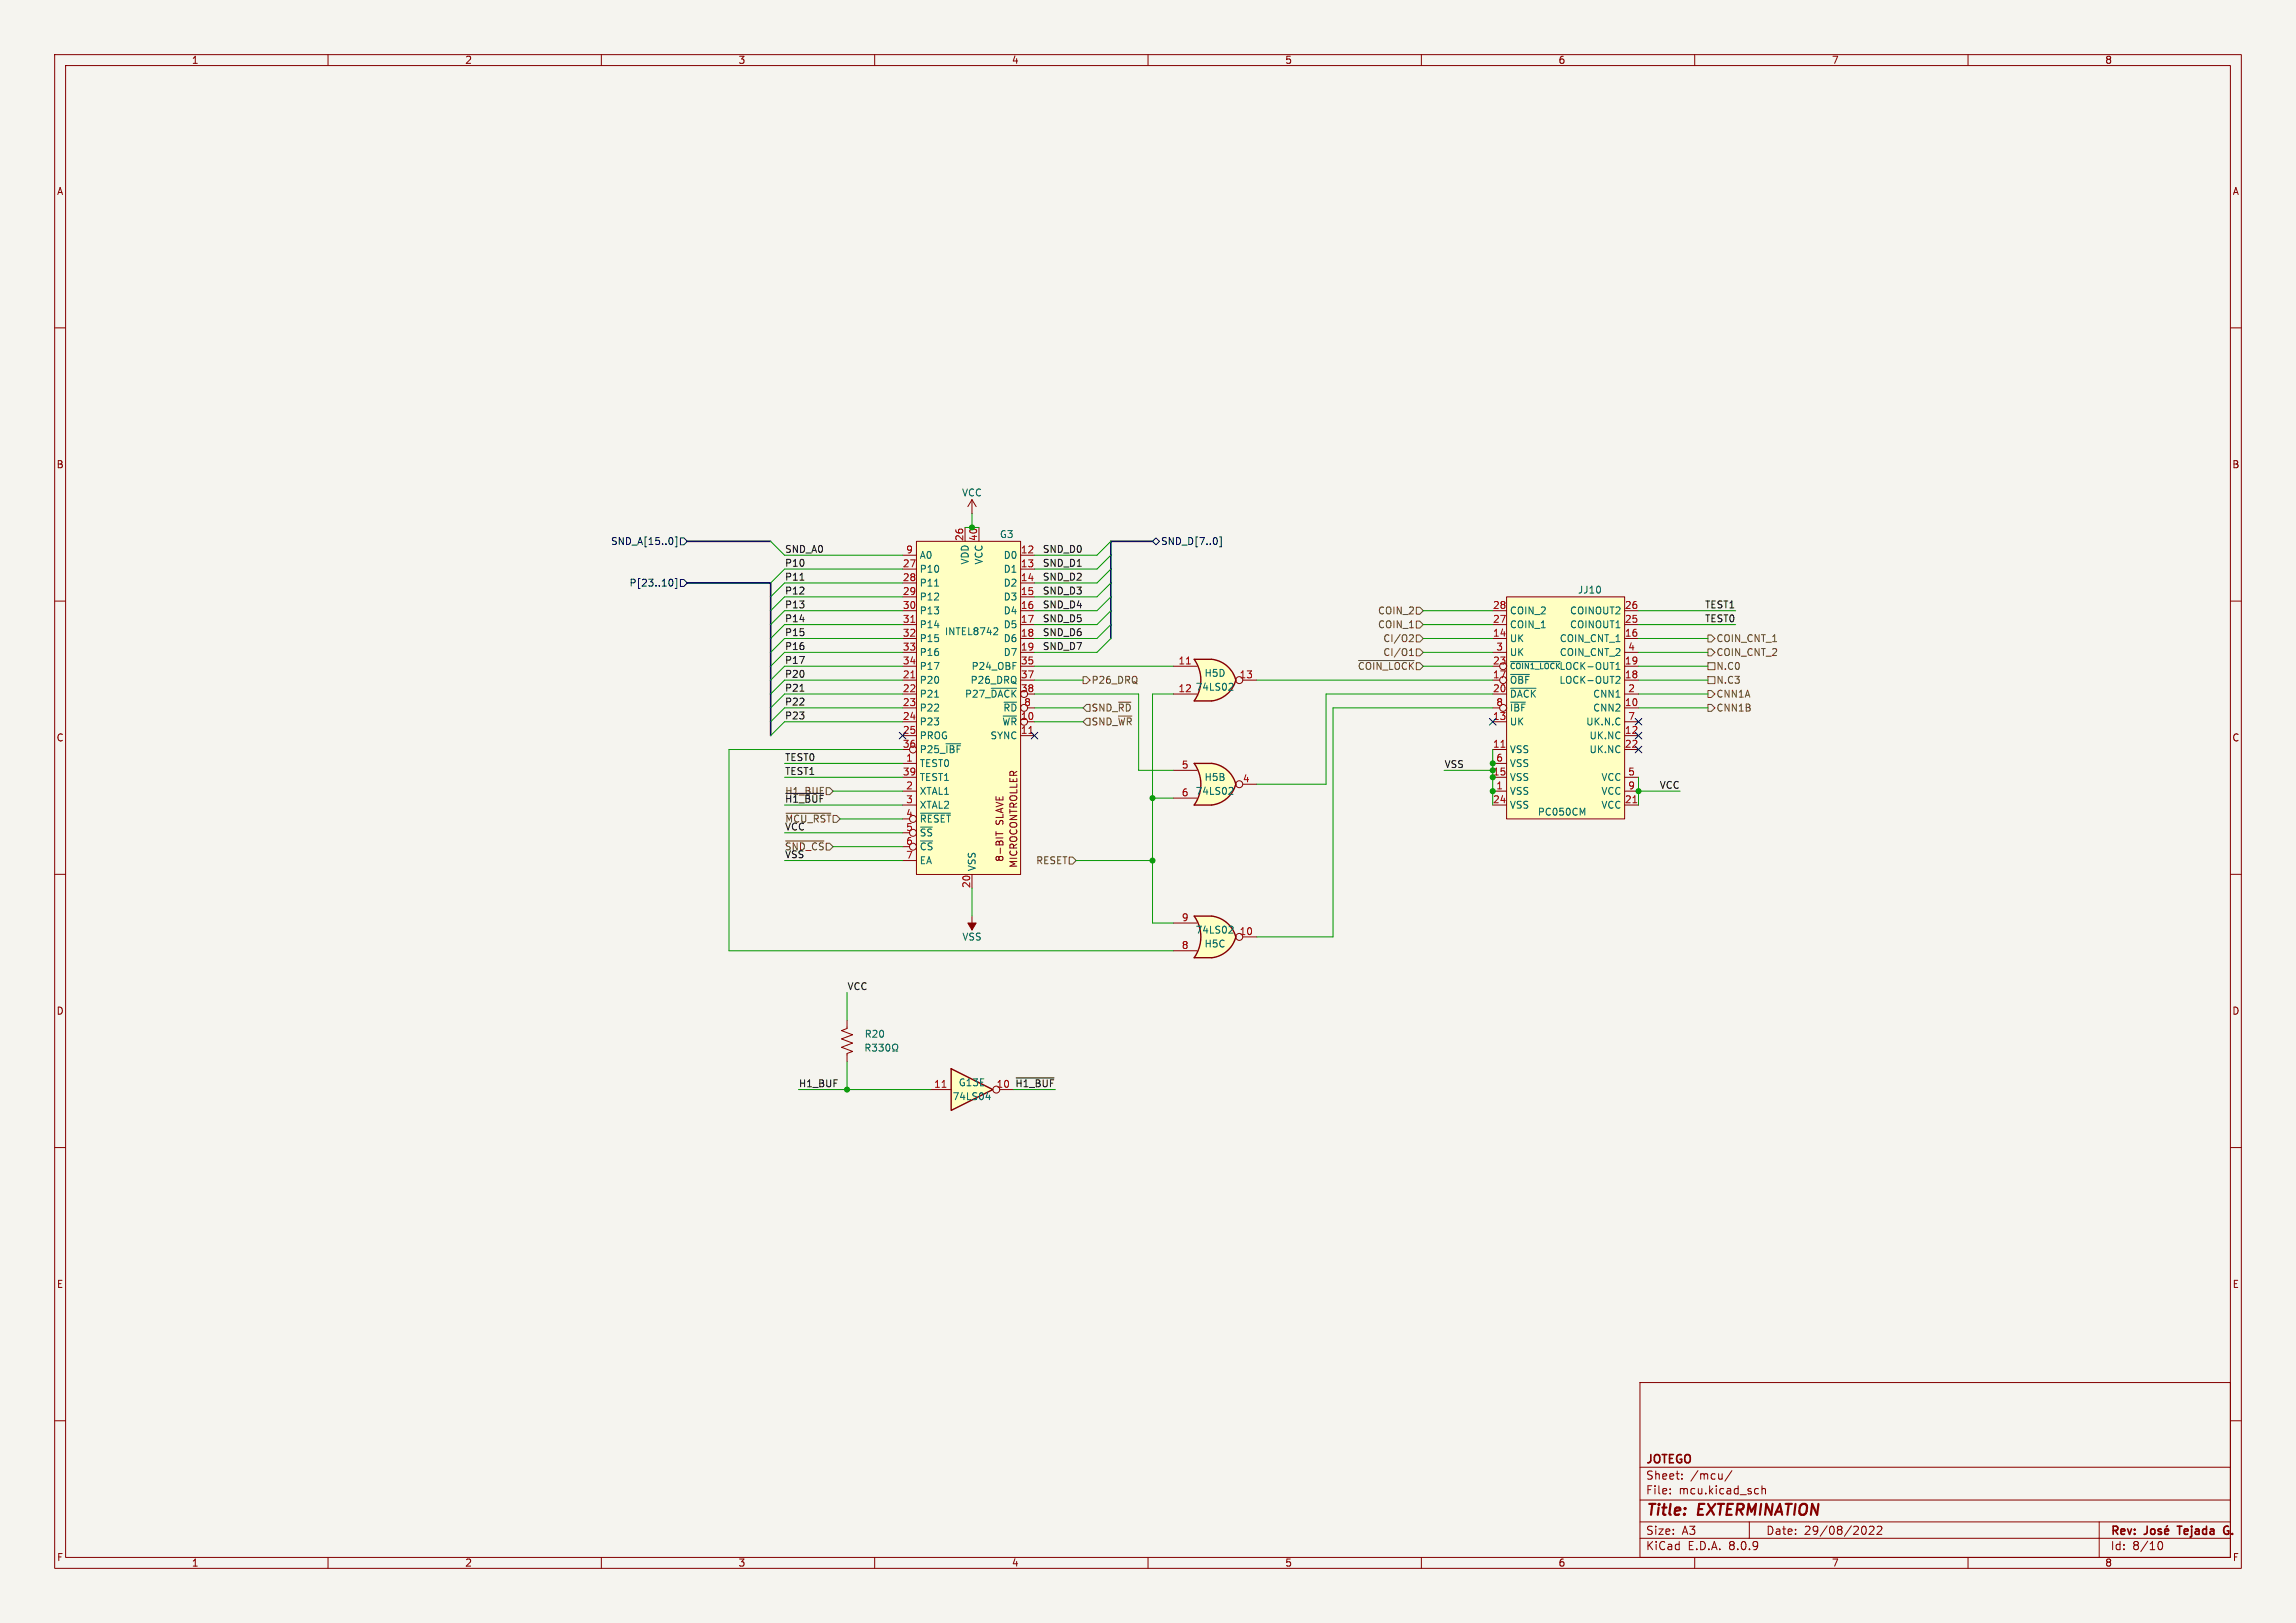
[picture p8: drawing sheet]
<svg xmlns="http://www.w3.org/2000/svg" width="420mm" height="297mm" viewBox="0 0 420 297" stroke-linecap="round" stroke-linejoin="round" font-family="sans-serif">
<defs><g id="words">
<g font-size="2.8" fill="#840000">
<text x="301" y="277.9">Title:</text>
<text x="310.6" y="277.9">EXTERMINATION</text>
</g>
<g font-size="2.1" fill="#840000">
<text x="301" y="268.2">JOTEGO</text>
<text x="301" y="273.7">File:</text>
<text x="301" y="271">Sheet:</text>
<text x="307.1" y="273.7">mcu.kicad_sch</text>
<text x="309.2" y="271">/mcu/</text>
<text x="301" y="281.1">Size:</text>
<text x="307.6" y="281.1">A3</text>
<text x="323" y="281.1">Date:</text>
<text x="330" y="281.1">29/08/2022</text>
<text x="386" y="281.3">Rev:</text>
<text x="399.1" y="281.3">Tejada</text>
<text x="408.1" y="281.3">G.</text>
<text x="301" y="283.9">KiCad</text>
<text x="308.7" y="283.9">E.D.A.</text>
<text x="316.3" y="283.9">8.0.9</text>
<text x="386" y="283.9">Id:</text>
<text x="390.1" y="283.9">8/10</text>
</g>
<g font-size="1.8" fill="#840000">
<text x="35" y="11.9">1</text>
<text x="85" y="11.9">2</text>
<text x="135" y="11.9">3</text>
<text x="185" y="11.9">4</text>
<text x="235" y="11.9">5</text>
<text x="285" y="11.9">6</text>
<text x="335" y="11.9">7</text>
<text x="385" y="11.9">8</text>
<text x="10.3" y="35.9">A</text>
<text x="408.3" y="35.9">A</text>
<text x="10.3" y="85.9">B</text>
<text x="408.2" y="85.9">B</text>
<text x="10.3" y="135.9">C</text>
<text x="408.2" y="135.9">C</text>
<text x="183.8" y="151" transform="rotate(-90 183.8 151)">SLAVE</text>
<text x="183.8" y="157.8" transform="rotate(-90 183.8 157.8)">8-BIT</text>
<text x="186.3" y="158.9" transform="rotate(-90 186.3 158.9)">MICROCONTROLLER</text>
<text x="10.3" y="185.9">D</text>
<text x="408.2" y="185.9">D</text>
<text x="10.3" y="235.9">E</text>
<text x="408.3" y="235.9">E</text>
<text x="10.3" y="285.9">F</text>
<text x="35" y="286.9">1</text>
<text x="85" y="286.9">2</text>
<text x="135" y="286.9">3</text>
<text x="185" y="286.9">4</text>
<text x="235" y="286.9">5</text>
<text x="285" y="286.9">6</text>
<text x="335" y="286.9">7</text>
<text x="385" y="286.9">8</text>
<text x="408.3" y="285.9">F</text>
</g>
<g font-size="1.8" fill="#006464">
<text x="175.9" y="91">VCC</text>
<text x="182.8" y="98.7">G3</text>
<text x="168.1" y="105">P10</text>
<text x="168.1" y="107.5">P11</text>
<text x="168.1" y="102.5">A0</text>
<text x="177.4" y="103.4" transform="rotate(-90 177.4 103.4)">VDD</text>
<text x="179.9" y="103.4" transform="rotate(-90 179.9 103.4)">VCC</text>
<text x="183.5" y="102.5">D0</text>
<text x="183.5" y="105">D1</text>
<text x="183.5" y="107.5">D2</text>
<text x="168.1" y="110.1">P12</text>
<text x="168.1" y="112.6">P13</text>
<text x="183.5" y="110.1">D3</text>
<text x="183.5" y="112.6">D4</text>
<text x="276.1" y="112.6">COIN_2</text>
<text x="287.1" y="112.6">COINOUT2</text>
<text x="288.6" y="108.8">JJ10</text>
<text x="168.1" y="115.2">P14</text>
<text x="168.1" y="117.7">P15</text>
<text x="172.7" y="116.4">INTEL8742</text>
<text x="183.5" y="115.2">D5</text>
<text x="183.5" y="117.7">D6</text>
<text x="276.1" y="117.7">UK</text>
<text x="276.1" y="115.2">COIN_1</text>
<text x="285.2" y="117.7">COIN_CNT_1</text>
<text x="287.1" y="115.2">COINOUT1</text>
<text x="168.1" y="125.3">P20</text>
<text x="168.1" y="120.2">P16</text>
<text x="168.1" y="122.8">P17</text>
<text x="177.5" y="125.3">P26_DRQ</text>
<text x="177.6" y="122.8">P24_OBF</text>
<text x="183.5" y="120.2">D7</text>
<text x="220.2" y="124.1">H5D</text>
<text x="276.1" y="125.3">~{OBF}</text>
<text x="276.1" y="120.2">UK</text>
<text x="285.2" y="125.3">LOCK-OUT2</text>
<text x="285.2" y="122.8">LOCK-OUT1</text>
<text x="285.2" y="120.2">COIN_CNT_2</text>
<text x="168.1" y="127.9">P21</text>
<text x="168.1" y="130.4">P22</text>
<text x="176.4" y="127.9">P27_~{DACK}</text>
<text x="183.4" y="130.4">~{RD}</text>
<text x="218.6" y="126.6">74LS02</text>
<text x="276.1" y="127.9">~{DACK}</text>
<text x="276.1" y="130.4">~{IBF}</text>
<text x="291.3" y="130.4">CNN2</text>
<text x="291.3" y="127.9">CNN1</text>
<text x="168.1" y="132.9">P23</text>
<text x="168.1" y="135.5">PROG</text>
<text x="181.1" y="135.5">SYNC</text>
<text x="183.3" y="132.9">~{WR}</text>
<text x="276.1" y="132.9">UK</text>
<text x="290.1" y="132.9">UK.N.C</text>
<text x="290.7" y="135.5">UK.NC</text>
<text x="168.1" y="140.6">TEST0</text>
<text x="168.1" y="138">P25_~{IBF}</text>
<text x="168.1" y="143.1">TEST1</text>
<text x="220.2" y="143.1">H5B</text>
<text x="276.1" y="138">VSS</text>
<text x="276.1" y="143.1">VSS</text>
<text x="276.1" y="140.6">VSS</text>
<text x="290.7" y="138">UK.NC</text>
<text x="292.8" y="143.1">VCC</text>
<text x="168.1" y="145.6">XTAL1</text>
<text x="168.1" y="148.2">XTAL2</text>
<text x="218.6" y="145.6">74LS02</text>
<text x="276.1" y="145.6">VSS</text>
<text x="276.1" y="148.2">VSS</text>
<text x="281.2" y="149.5">PC050CM</text>
<text x="292.8" y="148.2">VCC</text>
<text x="292.8" y="145.6">VCC</text>
<text x="168.1" y="150.7">~{RESET}</text>
<text x="168.1" y="153.3">~{SS}</text>
<text x="168.1" y="155.8">~{CS}</text>
<text x="168.1" y="158.3">EA</text>
<text x="178.7" y="159.5" transform="rotate(-90 178.7 159.5)">VSS</text>
<text x="175.9" y="172.3">VSS</text>
<text x="218.6" y="171">74LS02</text>
<text x="220.2" y="173.6">H5C</text>
<text x="158.1" y="190.1">R20</text>
<text x="174.2" y="201.5">74LS04</text>
<text x="175.3" y="199">G13E</text>
</g>
<g font-size="1.8" fill="#000084">
<text x="111.7" y="99.9">SND_A[15..0]</text>
<text x="212.3" y="99.9">SND_D[7..0]</text>
<text x="115.1" y="107.5">P[23..10]</text>
</g>
<g font-size="1.8" fill="#0f0f0f">
<text x="143.5" y="101.3">SND_A0</text>
<text x="190.7" y="101.3">SND_D0</text>
<text x="143.5" y="106.3">P11</text>
<text x="143.5" y="103.8">P10</text>
<text x="190.7" y="103.8">SND_D1</text>
<text x="190.7" y="106.3">SND_D2</text>
<text x="143.5" y="114">P14</text>
<text x="143.5" y="108.9">P12</text>
<text x="143.5" y="111.4">P13</text>
<text x="190.7" y="111.4">SND_D4</text>
<text x="190.7" y="114">SND_D5</text>
<text x="190.7" y="108.9">SND_D3</text>
<text x="311.8" y="111.4">TEST1</text>
<text x="311.8" y="114">TEST0</text>
<text x="143.5" y="116.5">P15</text>
<text x="143.5" y="119">P16</text>
<text x="190.7" y="119">SND_D7</text>
<text x="190.7" y="116.5">SND_D6</text>
<text x="143.5" y="121.6">P17</text>
<text x="143.5" y="124.1">P20</text>
<text x="143.5" y="126.7">P21</text>
<text x="143.5" y="129.2">P22</text>
<text x="143.5" y="131.7">P23</text>
<text x="143.5" y="139.4">TEST0</text>
<text x="143.5" y="141.9">TEST1</text>
<text x="264.2" y="140.6">VSS</text>
<text x="143.5" y="147">~{H1_BUF}</text>
<text x="143.5" y="145.6">H1_BUF</text>
<text x="303.5" y="144.4">VCC</text>
<text x="143.5" y="152.1">VCC</text>
<text x="143.5" y="157.1">VSS</text>
<text x="154.9" y="181.3">VCC</text>
<text x="146" y="199">H1_BUF</text>
<text x="185.6" y="199">~{H1_BUF}</text>
</g>
<g font-size="1.8" fill="#a90000">
<text x="165.7" y="101.3">9</text>
<text x="176.3" y="99.1" transform="rotate(-90 176.3 99.1)">26</text>
<text x="178.8" y="99.1" transform="rotate(-90 178.8 99.1)">40</text>
<text x="186.6" y="101.3">12</text>
<text x="165.1" y="103.9">27</text>
<text x="165.1" y="106.4">28</text>
<text x="186.6" y="103.9">13</text>
<text x="186.6" y="106.4">14</text>
<text x="165.1" y="109">29</text>
<text x="165.1" y="111.5">30</text>
<text x="186.6" y="109">15</text>
<text x="186.6" y="111.5">16</text>
<text x="273" y="111.5">28</text>
<text x="297.1" y="111.5">26</text>
<text x="165.1" y="114">31</text>
<text x="165.1" y="116.6">32</text>
<text x="165.1" y="119.1">33</text>
<text x="186.6" y="114">17</text>
<text x="186.6" y="116.6">18</text>
<text x="186.6" y="119.1">19</text>
<text x="273" y="116.6">14</text>
<text x="273" y="114">27</text>
<text x="273.6" y="119.1">3</text>
<text x="297.1" y="116.6">16</text>
<text x="297.1" y="114">25</text>
<text x="297.7" y="119.1">4</text>
<text x="165.1" y="124.2">21</text>
<text x="165.1" y="121.7">34</text>
<text x="186.6" y="121.7">35</text>
<text x="186.6" y="124.2">37</text>
<text x="215.5" y="121.7">11</text>
<text x="226.7" y="124.2">13</text>
<text x="273" y="124.2">17</text>
<text x="273" y="121.7">23</text>
<text x="297.1" y="124.2">18</text>
<text x="297.1" y="121.7">19</text>
<text x="165.1" y="126.7">22</text>
<text x="165.1" y="129.3">23</text>
<text x="165.1" y="131.8">24</text>
<text x="186.6" y="131.8">10</text>
<text x="186.6" y="126.7">38</text>
<text x="187.3" y="129.3">8</text>
<text x="215.5" y="126.7">12</text>
<text x="273" y="131.8">13</text>
<text x="273" y="126.7">20</text>
<text x="273.6" y="129.3">8</text>
<text x="297.1" y="129.3">10</text>
<text x="297.7" y="126.7">2</text>
<text x="297.7" y="131.8">7</text>
<text x="165.1" y="134.4">25</text>
<text x="165.1" y="136.9">36</text>
<text x="186.6" y="134.4">11</text>
<text x="273" y="136.9">11</text>
<text x="297.1" y="134.4">12</text>
<text x="297.1" y="136.9">22</text>
<text x="165.1" y="142">39</text>
<text x="165.7" y="139.4">1</text>
<text x="216.1" y="140.7">5</text>
<text x="227.3" y="143.3">4</text>
<text x="273.6" y="139.4">6</text>
<text x="297.7" y="142">5</text>
<text x="165.7" y="144.5">2</text>
<text x="165.7" y="147.1">3</text>
<text x="165.7" y="149.6">4</text>
<text x="216.1" y="145.8">6</text>
<text x="273" y="147.1">24</text>
<text x="273.6" y="144.5">1</text>
<text x="297.1" y="147.1">21</text>
<text x="297.7" y="144.5">9</text>
<text x="165.7" y="152.1">5</text>
<text x="165.7" y="154.7">6</text>
<text x="165.7" y="157.2">7</text>
<text x="177.5" y="162.6" transform="rotate(-90 177.5 162.6)">20</text>
<text x="216.1" y="173.7">8</text>
<text x="216.1" y="168.7">9</text>
<text x="226.7" y="171.2">10</text>
<text x="170.8" y="199.1">11</text>
<text x="182.2" y="199.1">10</text>
</g>
<g font-size="1.8" fill="#725600">
<text x="252" y="112.6">COIN_2</text>
<text x="252" y="115.2">COIN_1</text>
<text x="252.9" y="117.7">CI/O2</text>
<text x="313.9" y="117.7">COIN_CNT_1</text>
<text x="199.6" y="125.3">P26_DRQ</text>
<text x="248.3" y="122.8">~{COIN_LOCK}</text>
<text x="252.9" y="120.2">CI/O1</text>
<text x="313.9" y="125.3">N.C3</text>
<text x="313.9" y="120.2">COIN_CNT_2</text>
<text x="313.9" y="122.8">N.C0</text>
<text x="199.6" y="130.4">SND_~{RD}</text>
<text x="313.9" y="130.4">CNN1B</text>
<text x="313.9" y="127.9">CNN1A</text>
<text x="199.6" y="132.9">SND_~{WR}</text>
<text x="143.5" y="155.8">~{SND_CS}</text>
<text x="143.5" y="150.7">~{MCU_RST}</text>
<text x="189.4" y="158.3">RESET</text>
</g>
<text font-size="1.8" fill="#009600" x="273" y="142">15</text>
<text font-size="1.4" fill="#006464" x="276.1" y="122.7">~{COIN1_LOCK}</text>
</g></defs>
<path d="M0 0h420v297h-420z" fill="#f5f4ef" stroke="#f5f4ef" stroke-width=".18"/>
<g fill="none" stroke="#840000" stroke-width=".18">
<path d="M10 10h400v277h-400zM12 12h396v273h-396zM60 10v2M110 10v2M160 10v2M210 10v2M260 10v2M310 10v2M360 10v2M10 60h2M408 60h2M10 110h2"/>
<path d="M408 110h2M10 160h2M408 160h2M154.9 186.7v1.5l-1 .4 2.1 .8-2.1 .7 2.1 .8-2.1 .7 2.1 .8-1.1 .4v1.5M10 210h2M408 210h2M300 253h108v32h-108zM10 260h2M300 278.5h108M300 274.5h108M300 268.5h108M305.5 273.2v.2"/>
<path d="M305.5 272.5v.1M307.7 270.5v.2M307.7 269.8v.1M316.8 269.1l-1.3 1.9M320 278.5v3M321.2 272.4l.5 .1M321.7 273.3l-.5 .1M322.3 272.5l.2-.1 .4 .1v.9M322.3 271.9v1.5M341 279.3a.94 .94 0 0 1 0 1.5M341.9 279.4l.6-.1 .2 .1 .1 .3-.9 1.1h.9M343.4 279.4l.5-.1 .3 .1v.3l-.9 1.1h.9"/>
<path d="M384 278.5v6.5M408 260h2M60 285v2M110 285v2M160 285v2M210 285v2M260 285v2M300 281.5h108M310 285v2M360 285v2M394.7 282.7l.2-.5 .2-.1a.8 .8 0 0 1 .5 .7 .8 .8 0 0 1-.5 .8l-.2-.2-.2-.4"/>
</g>
<path d="M392.8 279.3v1.1a.48 .48 0 0 1-.6 .4M393.5 279.9l.4-.1 .3 .3v.4l-.3 .3-.4-.1-.1-.2v-.4zM395.3 279.9l-.3-.1-.2 .2v.2l.5 .2v.3h-.5M396.5 279.2l-.2 .2M398.3 279.3h.8M407.5 279.3a.75 .75 0 0 0-.7 .7 .75 .75 0 0 0 .6 .8l.2-.1M396 280.3l.7-.2-.1-.2-.4-.1-.2 .2v.7h.6M407.4 280.1h.3" fill="none" stroke="#840000" stroke-width=".3"/>
<path d="M158.4 191.7h.6l.1-.2v-.3l-.7-.1v1.2M158.7 191.7l.4 .6M159.6 191.1h.8l-.5 .5 .4 .1v.5l-.2 .1-.5-.1M160.8 191.1h.8l-.5 .5 .4 .1v.5l-.2 .1-.5-.1M162.2 191.2l.1-.1a.68 .68 0 0 1 .5 .6 .68 .68 0 0 1-.5 .6l-.3-.4zM163.3 192.3h.3v-.2a.54 .54 0 0 1-.3-.7 .54 .54 0 0 1 .7-.3 .58 .58 0 0 1-.1 1v.2h.3" fill="none" stroke="#006464" stroke-width=".18"/>
<path d="M221.6 167.6a5.2 5.2 0 0 1 4.5 3.9l-5.1 1.3z" fill="#ffffc2" stroke="#ffffc2" stroke-width=".18"/>
<path d="M218.4 167.6h3.2M218.4 175.3h3.2" fill="none" stroke="#ffffc2" stroke-width=".18"/>
<path d="M218.4 167.6h3.2v7.7h-3.2a6.6 6.6 0 0 0 0-7.7z" fill="#ffffc2"/>
<g fill="#ffffc2" stroke="#ffffc2" stroke-width=".18">
<path d="M221.1 170.2l5 1.3a5.1 5.1 0 0 1-4.5 3.8z"/>
<path d="M221 142.2l5.1 1.3a5.2 5.2 0 0 1-4.5 3.8z"/>
</g>
<path d="M221.6 167.6h-3.2a6.6 6.6 0 0 1 0 7.7h3.2M221.6 167.6a5.2 5.2 0 0 1 4.5 3.9 5.1 5.1 0 0 1-4.5 3.8" fill="none" stroke="#840000" stroke-width=".25"/>
<g fill="none" stroke="#840000" stroke-width=".18">
<path d="M214.6 174h4.3M214.6 168.9h4.3M227.3 171.5h2.6"/>
<circle cx="226.7" cy="171.4" r=".63"/>
</g>
<path d="M225 169.5h.4l.1 .4-.7 .9h.7" fill="none" stroke="#006464" stroke-width=".18"/>
<path d="M218.4 139.7h3.2M218.4 147.3h3.2" fill="none" stroke="#ffffc2" stroke-width=".18"/>
<path d="M218.4 139.7h3.2v7.6h-3.2a6.7 6.7 0 0 0 0-7.6z" fill="#ffffc2"/>
<g fill="#ffffc2" stroke="#ffffc2" stroke-width=".18">
<path d="M221.6 139.7a5.1 5.1 0 0 1 4.5 3.8l-5 1.3z"/>
<path d="M221 123.1l5.1 1.4a5.2 5.2 0 0 1-4.5 3.8z"/>
</g>
<path d="M221.6 139.7h-3.2a6.6 6.6 0 0 1 0 7.6h3.2M221.6 139.7a5.1 5.1 0 0 1 4.5 3.8 5.2 5.2 0 0 1-4.5 3.8" fill="none" stroke="#840000" stroke-width=".25"/>
<g fill="none" stroke="#840000" stroke-width=".18">
<path d="M214.6 141h4.3M214.6 146.1h4.3M227.3 143.5h2.6"/>
<circle cx="226.7" cy="143.5" r=".63"/>
</g>
<path d="M225 144.1l.4 .1 .1 .3-.7 .9h.7" fill="none" stroke="#006464" stroke-width=".18"/>
<path d="M218.4 128.3h3.2M218.4 120.7h3.2" fill="none" stroke="#ffffc2" stroke-width=".18"/>
<path d="M218.4 120.7h3.2v7.6h-3.2a6.7 6.7 0 0 0 0-7.6z" fill="#ffffc2"/>
<path d="M221.6 120.6a5.1 5.1 0 0 1 4.5 3.9l-5 1.3z" fill="#ffffc2" stroke="#ffffc2" stroke-width=".18"/>
<path d="M221.6 120.7h-3.2a6.6 6.6 0 0 1 0 7.6h3.2M221.6 120.6a5.1 5.1 0 0 1 4.5 3.9 5.2 5.2 0 0 1-4.5 3.8" fill="none" stroke="#840000" stroke-width=".25"/>
<g fill="none" stroke="#840000" stroke-width=".18">
<path d="M214.6 121.9h4.3M214.6 127h4.3M227.3 124.5h2.6"/>
<circle cx="226.7" cy="124.5" r=".63"/>
</g>
<path d="M217 121.5h.8" fill="none" stroke="#a90000" stroke-width=".18"/>
<path d="M225 125l.4 .1 .1 .3-.7 .9h.7" fill="none" stroke="#006464" stroke-width=".18"/>
<path d="M275.6 109.2h21.6v40.7h-21.6z" fill="#ffffc2"/>
<g fill="none" stroke="#840000" stroke-width=".18">
<path d="M273 116.8h2.6M273 114.3h2.6M273 111.8h2.6M273 119.4h2.6M275.6 109.2h21.6v40.7h-21.6zM297.2 116.8h2.5M297.2 114.3h2.5M297.2 111.8h2.5M297.2 119.4h2.5M273 129.5h1.3M273 137.2h2.6M273 132.1h2.6"/>
<path d="M273 127h2.6M273 139.7h2.6M297.2 129.5h2.5M297.2 137.2h2.5M297.2 134.6h2.5M297.2 132.1h2.5M297.2 124.5h2.5M297.2 121.9h2.5M297.2 127h2.5M273 144.8h2.6M273 142.2h2.6M273 147.3h2.6"/>
<path d="M297.2 144.8h2.5M297.2 142.2h2.5M297.2 147.3h2.5"/>
<circle cx="275" cy="121.9" r=".63"/>
<circle cx="275" cy="124.5" r=".63"/>
<circle cx="275" cy="129.5" r=".63"/>
</g>
<path d="M274.6 136.7h.7M298.7 146.9h.7" fill="none" stroke="#a90000" stroke-width=".18"/>
<path d="M276.3 121.1h9.1M276.3 123.4h3.5M276.3 126h4.7M295.6 122.5h.7M295.6 121.6l.4-.4v1.3M295.8 123.8h.4l.1 .3-.8 .9h.8M289.5 148.8l.4-.9v1.3" fill="none" stroke="#006464" stroke-width=".18"/>
<path d="M167.6 99.1h19.1v60.9h-19.1z" fill="#ffffc2"/>
<g fill="none" stroke="#840000" stroke-width=".18">
<path d="M167.6 99.1h19.1v60.9h-19.1zM176.5 96.5v2.6M177.8 91.4v2.6M177.8 91.4l-.8 1.3M177.8 91.4l.8 1.3M179.1 96.5v2.6M165.1 101.6h2.5M165.1 104.1h2.5M165.1 106.7h2.5M165.1 109.2h2.5M165.1 111.8h2.5M165.1 114.3h2.5"/>
<path d="M165.1 116.8h2.5M165.1 119.4h2.5M186.7 101.6h2.5M186.7 104.1h2.5M186.7 106.7h2.5M186.7 109.2h2.5M186.7 111.8h2.5M186.7 114.3h2.5M186.7 116.8h2.5M186.7 119.4h2.5M165.1 139.7h2.5M165.1 132.1h2.5"/>
<path d="M165.1 134.6h2.5M165.1 124.5h2.5M165.1 127h2.5M165.1 129.5h2.5M165.1 121.9h2.5M186.7 134.6h2.5M186.7 124.5h2.5M186.7 121.9h2.5M188 132.1h1.2M188 127h1.2M188 129.5h1.2M165.1 144.8h2.5"/>
<path d="M165.1 147.3h2.5M165.1 142.2h2.5M165.1 152.4h1.3M165.1 154.9h1.3M165.1 157.5h2.5M182.2 152.2v.7M182.2 152.6h1.3M177.8 160v2.6M177.8 167.6v2.6"/>
<circle cx="167" cy="137.2" r=".63"/>
<circle cx="167" cy="154.9" r=".63"/>
<circle cx="167" cy="152.4" r=".63"/>
<circle cx="167" cy="149.9" r=".63"/>
</g>
<path d="M166.6 113.9h.7M166.6 124h.7M188.2 134.2h.7" fill="none" stroke="#a90000" stroke-width=".18"/>
<path d="M171 107.3h.7M182 114.9h.4l.1 .3-.8 .9h.8M171 127.6h.7M173 136.1h2.7M181.3 126h4.7M168.4 148.8h5.5" fill="none" stroke="#006464" stroke-width=".18"/>
<path d="M177 168.9h1.6l-.8 1.3z" fill="#840000" stroke="#840000" stroke-width=".18"/>
<path d="M174 195.6l7.6 3.8-7.6 3.8z" fill="#ffffc2"/>
<path d="M174 195.6l7.6 3.8-7.6 3.8z" fill="none" stroke="#840000" stroke-width=".25"/>
<g fill="none" stroke="#840000" stroke-width=".18">
<path d="M170.2 199.4h3.8M182.9 199.4h2.5"/>
<circle cx="182.2" cy="199.4" r=".63"/>
</g>
<path d="M172.3 199h.8" fill="none" stroke="#a90000" stroke-width=".18"/>
<path d="M180.4 200.8h.8M181 200.4v.8" fill="none" stroke="#006464" stroke-width=".18"/>
<g fill="none" stroke="#725600" stroke-width=".18">
<path d="M257.8 120h.7M257.8 119.1l.4-.4v1.3M258 116.1l.4 .1 .1 .3-.7 .9h.7M259.1 113.7h.6l.6 .6-.6 .6h-.6zM259.1 116.2h.6l.6 .6-.6 .7h-.6zM259.1 111.1h.6l.6 .7-.6 .6h-.6zM259.1 118.7h.6l.6 .7-.6 .6h-.6zM312.4 116.2h.7l.6 .6-.6 .7h-.7zM312.4 118.7h.7l.6 .7-.6 .6h-.7zM198.1 123.8h.7l.6 .7-.6 .6h-.7zM198.1 129.5l.7-.6h.6v1.3h-.6zM198.8 131.4h.6v1.3h-.6l-.7-.6z"/>
<path d="M248.5 120.9h10.2M312.4 128.9h.7l.6 .6-.6 .7h-.7zM312.4 123.8h1.3v1.3h-1.3zM312.4 126.4h.7l.6 .6-.6 .6h-.7zM312.4 121.3h1.3v1.3h-1.3zM143.7 153.9h7M143.8 148.8h8.2M151.1 144.1h.7l.6 .7-.6 .6h-.7zM195.6 156.8h.6l.6 .7-.6 .6h-.6z"/>
</g>
<g fill="none" stroke="#000084" stroke-width=".18">
<path d="M123 98.5l.1 .4-.1 .6M123.5 98.2h.3v1.9h-.3M124.5 98.4h.6l.6 .7-.6 .6h-.6zM210.8 99.1l.7-.7 .6 .7-.6 .6zM223.1 98.2h.3v1.9h-.3M122.5 106.1l.2-.1a.68 .68 0 0 1 .4 .6 .68 .68 0 0 1-.4 .7l-.2-.1M123.5 105.9h.3v1.8h-.3M124.5 106h.6l.6 .7-.6 .6h-.6zM164.5 134l1.2 1.2M165.7 134l-1.2 1.2M188.6 134l1.2 1.2M189.8 134l-1.2 1.2"/>
<path d="M272.4 131.5l1.3 1.2M273.7 131.5l-1.3 1.2M299.1 134l1.2 1.2M299.1 131.5l1.2 1.2M299.1 136.6l1.2 1.2M300.3 134l-1.2 1.2M300.3 131.5l-1.2 1.2M300.3 136.6l-1.2 1.2"/>
</g>
<path d="M146.3 106.2h.8M146.3 126.5h.8M143.7 145.2h7M185.9 197.3h6.9" fill="none" stroke="#0f0f0f" stroke-width=".18"/>
<path d="M125.7 99.1h15.3M210.8 99.1h-7.6v17.7M125.7 106.7h15.3v27.9" fill="none" stroke="#000084" stroke-width=".3"/>
<g fill="none" stroke="#009600" stroke-width=".18">
<path d="M141 99.1l2.5 2.5h21.6M176.5 96.5h2.6M177.8 94v2.5M203.2 99.1l-2.5 2.5h-11.5M165.1 116.8h-21.6l-2.5 2.6M165.1 119.4h-21.6l-2.5 2.5M165.1 114.3h-21.6l-2.5 2.5M165.1 111.8h-21.6l-2.5 2.5M165.1 104.1h-21.6l-2.5 2.6M165.1 106.7h-21.6l-2.5 2.5M165.1 109.2h-21.6l-2.5 2.6M203.2 114.3l-2.5 2.5h-11.5"/>
<path d="M203.2 116.8l-2.5 2.6h-11.5M203.2 111.8l-2.5 2.5h-11.5M203.2 109.2l-2.5 2.6h-11.5M203.2 101.6l-2.5 2.5h-11.5M203.2 104.1l-2.5 2.6h-11.5M203.2 106.7l-2.5 2.5h-11.5M260.3 116.8h12.7M260.3 119.4h12.7M260.3 114.3h12.7M260.3 111.8h12.7M299.7 116.8h12.7M299.7 119.4h12.7"/>
<path d="M299.7 114.3h17.8M299.7 111.8h17.8M143.5 139.7h21.6M165.1 129.5h-21.6l-2.5 2.6M165.1 121.9h-21.6l-2.5 2.6M165.1 124.5h-21.6l-2.5 2.5M165.1 127h-21.6l-2.5 2.5M165.1 132.1h-21.6l-2.5 2.5M165.1 137.2h-31.8v36.8h81.3M189.2 129.5h8.9M189.2 121.9h25.4M189.2 124.5h8.9"/>
<path d="M189.2 127h19.1v14h6.3M189.2 132.1h8.9M214.6 127h-3.8v41.9h3.8M229.9 124.5h43.1M260.3 121.9h12.7M273 129.5h-29.2v42h-13.9M273 137.2v3.8h-8.8M273 127h-30.4v16.5h-12.7M299.7 129.5h12.7M299.7 121.9h12.7M299.7 124.5h12.7M299.7 127h12.7"/>
<path d="M143.5 152.4h21.6M143.5 147.3h21.6M143.5 142.2h21.6M143.5 157.5h21.6M152.4 144.8h12.7M152.4 154.9h12.7M153.7 149.9h11.4M196.8 157.5h14M210.8 146.1h3.8M273 142.2v5.1M299.7 142.2v5.1M299.7 144.8h7.6"/>
<path d="M177.8 162.6v5M146 199.4h24.2M154.9 181.6v5.1M154.9 194.3v5.1M185.4 199.4h7.6"/>
</g>
<g fill="#009600" stroke="#009600" stroke-width=".18">
<circle cx="210.8" cy="146.1" r=".46"/>
<circle cx="273" cy="144.8" r=".46"/>
<circle cx="273" cy="142.2" r=".46"/>
<circle cx="154.9" cy="199.4" r=".46"/>
<circle cx="210.8" cy="157.5" r=".46"/>
<circle cx="177.8" cy="96.5" r=".46"/>
<circle cx="273" cy="139.7" r=".46"/>
<circle cx="299.7" cy="144.8" r=".46"/>
</g>
<use href="#words"/>
</svg>
